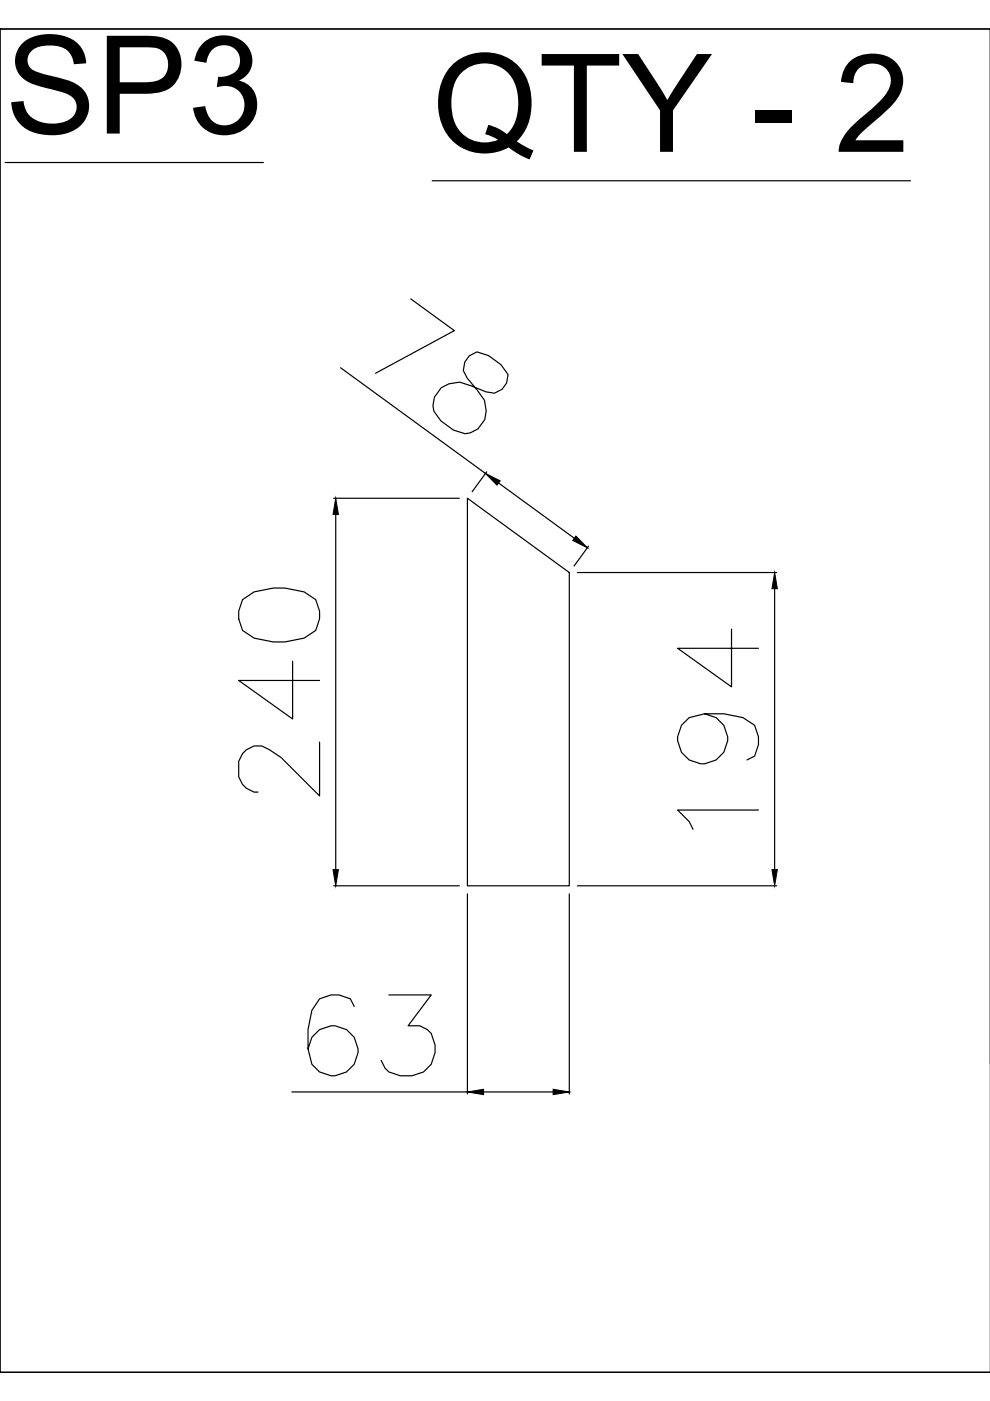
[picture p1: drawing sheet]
<svg xmlns="http://www.w3.org/2000/svg" width="210mm" height="297mm" viewBox="0 0 210 297" stroke-linecap="round" stroke-linejoin="round" font-family="sans-serif">
<defs><g id="words">
<g font-size="29">
<text x="1.1" y="28.3">SP3</text>
<text x="91.6" y="32.2">QTY - 2</text>
</g>
</g></defs>
<!-- layer: 0 -->
<g fill="none" stroke="#000" stroke-width=".25">
<path d="M0 6.1h.1M0 6.1h210h-210v284.9h210h-210zM1.1 34.5h54.7M91.6 38.3h101.4M72.2 78l30.7 22.4M87.1 63.4l9.2 6.7-16.7 9M99.5 75.4l-1 1.4-.3 1.8 .9 1.6 2.1 2.6a5.5 5.5 0 0 1 .1 8.1l-1.6 .9-1.1 .2-2.5-.8-2.6-2-1.5-2.1-.2-1.1a5.1 5.1 0 0 1 5.7-5l2.4 .8 3.1 1.3 1.8 .3 1.6-.9 1-1.3 .3-1.8-1.5-2.1-2.6-1.9-2.5-.8zM70.7 105.6h26.7M71.2 109.1v75.3M99.1 105.6l21.6 15.8v66.4h-21.6zM103.2 100l-3.1 4.3M105.7 102.4l16.1 11.7"/>
<path d="M124.8 115.8l-3.1 4.2M51.4 127.1l2.5-1.6 4.1-.8h2.4l4.1 .8 2.4 1.6 .9 2.5v1.6l-.9 2.5-2.4 1.6-4.1 .8h-2.4l-4.1-.8-2.5-1.6-.8-2.5v-1.6zM122.4 121.4h42.3M155.1 133.4v12.2l-11.4-8.1h17.1M164.2 124.8v59.6M62 140.2v12.2l-11.4-8.1h17.2M67.8 157.3v11.5l-8.2-8.2-2.5-1.6a4.1 4.1 0 0 0-6.5 2.4v3.3a4.2 4.2 0 0 0 4.1 3.2M149.4 151.3a5.3 5.3 0 0 1 4.9 5.7l-.8 2.5a5.3 5.3 0 0 1-9 0l-.8-2.5v-.8l.8-2.4 1.6-1.6 3.3-.9h4.1l4 .9 2.5 1.6 .8 2.4v1.7l-.8 2.4-1.6 .8M160.8 171.7h-17.1l2.4 2.5 .8 1.6M70.7 187.8h26.7M99.1 189.5v42.5M120.7 189.5v42.5"/>
<path d="M122.4 187.8h42.3M75.1 213.4l-.8-1.6-2.5-.9h-1.6l-2.4 .9-1.7 2.4-.8 4.1v4.1l.8 3.2a5.3 5.3 0 0 0 9 0l.8-2.4a5.3 5.3 0 0 0-4.9-5.7 5.3 5.3 0 0 0-5.7 4.9M82.4 210.9h9l-4.9 6.6h2.5l1.6 .8 .8 .8a6.2 6.2 0 0 1-1.6 8.2l-2.5 .8h-2.4l-2.5-.8-.8-.8-.8-1.7M61.9 231.5h37.2M102.5 231.5h14.8"/>
</g>
<path d="M71.2 105.6l.6 3.5h-1.2zM102.9 100.4l3.1 1.5-.6 1zM122.1 113.7l2.4 2.4-3.1-1.5zM164.2 121.4l.6 3.4h-1.1zM70.6 184.4h1.2l-.6 3.4zM163.7 184.4h1.1l-.6 3.4zM99.1 231.5l3.4-.6v1.2zM117.3 230.9l3.4 .6-3.4 .6z" fill="#000" stroke="#000" stroke-width=".21"/>
<use href="#words"/>
</svg>
